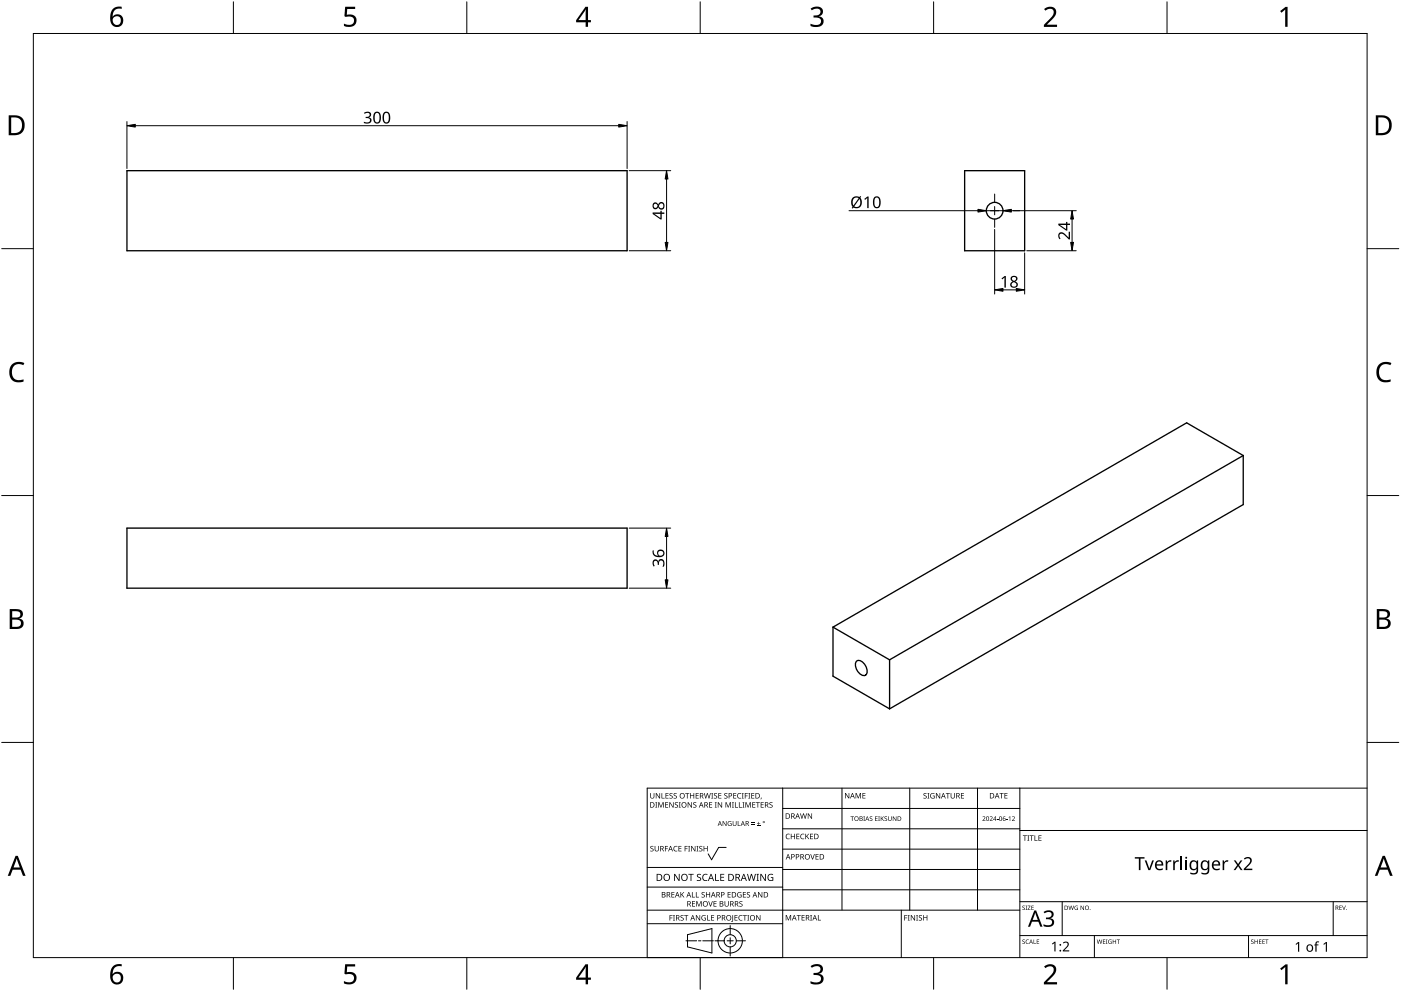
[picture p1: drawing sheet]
<svg xmlns="http://www.w3.org/2000/svg" width="420mm" height="297mm" viewBox="0 0 420 297" stroke-linecap="round" stroke-linejoin="round" font-family="sans-serif">
<g fill="none" stroke="#000" stroke-width=".4">
<path d="M38.1 51.2h150v24h-150zM289.3 51.2h18v24h-18zM372.8 136.5v14.7l-106 61.3M372.8 136.5l-106 61.3M372.8 136.5l-16.9-9.8-106.1 61.3M38.1 158.3h150v18h-150zM249.8 188l17 9.8M249.8 188v14.7l17 9.8M256.8 198.3a1.55 1.55 0 0 1 2.4 .7l.6 1.1a1.42 1.42 0 0 1 .3 1.5 1.42 1.42 0 0 1-1.4 .9 3.4 3.4 0 0 1-1.9-4.2zM266.8 197.8v14.7"/>
<circle cx="298.3" cy="63.2" r="2.5"/>
</g>
<path d="M10 10h400v277h-400z" fill="none" stroke="#000" stroke-width=".3"/>
<g fill="none" stroke="#000" stroke-width=".3">
<path d="M70 .5v9.5M140 .5v9.5M210 .5v9.5M280 .5v9.5M350 .5v9.5M.5 74.5h9.5M410 74.5h9.5M.5 148.5h9.5M410 148.5h9.5M.5 222.5h9.5M410 222.5h9.5M70 287v9.5"/>
<path d="M140 287v9.5M210 287v9.5M280 287v9.5M350 287v9.5"/>
</g>
<g fill="#000">
<path d="M103.5 2h3v.7h-2.4l-.1 1.7a1.98 1.98 0 0 1 2.4 .4 1.98 1.98 0 0 1 .2 2.5 2.88 2.88 0 0 1-3.5 .5v-.7a1.93 1.93 0 0 0 3-.6 1.37 1.37 0 0 0-.5-1.4 1.37 1.37 0 0 0-1.4-.1l-.5 .1-.4-.3zM243.1 2.6a2.32 2.32 0 0 1 3.7 .5 1.47 1.47 0 0 1-1.2 1.8 1.59 1.59 0 0 1 1.4 1.8 1.59 1.59 0 0 1-1.8 1.4l-2.1-.3v-.7a2.12 2.12 0 0 0 3.1-.5 1.21 1.21 0 0 0-1.6-1.3h-.6v-.7a1.53 1.53 0 0 0 2.1-1.1 1.49 1.49 0 0 0-2.6-.4zM313.1 2.7a2.03 2.03 0 0 1 2.1-.8 2.03 2.03 0 0 1 1.6 1.7 3.9 3.9 0 0 1-1.6 2.5l-1.2 1.3h3v.7h-3.9v-.6l1.5-1.6a2.56 2.56 0 0 0 1.3-2.9 1.62 1.62 0 0 0-2.4 .2zM383.9 3.3l1.6-1.2h.6v5.9h-.7l.1-5.2-1.2 1zM3.5 109.3a3.3 3.3 0 0 1 3.8-.5l-.3 .7a2.26 2.26 0 0 0-2.6 0 2.26 2.26 0 0 0-.8 2.6 2.12 2.12 0 0 0 3.1 1.7l.4-.1v.7a2.98 2.98 0 0 1-3.4-.4 2.98 2.98 0 0 1-.8-3.3zM413.5 109.3a3.3 3.3 0 0 1 3.8-.5l-.3 .7a2.26 2.26 0 0 0-2.7 0 2.26 2.26 0 0 0-.7 2.6 2.12 2.12 0 0 0 3.1 1.7l.4-.1v.7a2.98 2.98 0 0 1-3.4-.4 2.98 2.98 0 0 1-.8-3.3zM103.5 289h3v.7h-2.4l-.1 1.7a1.98 1.98 0 0 1 2.4 .4 1.98 1.98 0 0 1 .2 2.5 2.88 2.88 0 0 1-3.5 .4v-.6a1.93 1.93 0 0 0 3-.7 1.37 1.37 0 0 0-.5-1.3 1.37 1.37 0 0 0-1.4-.1l-.5 .1-.4-.3zM243.1 289.6a2.32 2.32 0 0 1 3.7 .5 1.47 1.47 0 0 1-1.2 1.8 1.59 1.59 0 0 1 1.4 1.8 1.59 1.59 0 0 1-1.8 1.4l-2.1-.3v-.7a2.12 2.12 0 0 0 3.1-.5 1.21 1.21 0 0 0-1.6-1.4h-.6v-.6a1.53 1.53 0 0 0 2.1-1.1 1.49 1.49 0 0 0-2.6-.4zM313.1 289.7a2.03 2.03 0 0 1 2.1-.8 2.03 2.03 0 0 1 1.6 1.7 3.9 3.9 0 0 1-1.6 2.5l-1.2 1.3h3v.7h-3.9v-.7l1.5-1.5a2.56 2.56 0 0 0 1.3-2.9 1.62 1.62 0 0 0-2.4 .2zM383.9 290.3l1.6-1.2h.6v5.9h-.7l.1-5.2-1.2 1z"/>
<path d="M33.9 2.6a2.88 2.88 0 0 1 2.6-.6v.7a2.02 2.02 0 0 0-2.7 2.3 1.83 1.83 0 0 1 2.6-.3 1.83 1.83 0 0 1 .3 2.6 2.07 2.07 0 0 1-2.6 .6 2.07 2.07 0 0 1-1.1-2.4 4 4 0 0 1 .9-2.9zM33.7 6.2a1.3 1.3 0 0 0 2.6 0 1.3 1.3 0 0 0-2.6 0z"/>
<path d="M175.6 2h.8v4h.8v.7h-.8v1.3h-.8v-1.3h-2.8v-.6zM175.6 2.8l-2.1 3.2h2.1z"/>
<path d="M2.6 34.6h1.8a2.99 2.99 0 0 1 3 3 2.99 2.99 0 0 1-3.1 2.9h-1.7zM3.4 35.2v4.7h.8a2.35 2.35 0 0 0 2.4-2.1 2.35 2.35 0 0 0-2-2.6z"/>
<path d="M412.6 34.6h1.8a2.99 2.99 0 0 1 3 3 2.99 2.99 0 0 1-3.1 2.9h-1.7zM413.3 35.2v4.7h.9a2.35 2.35 0 0 0 2.4-2.1 2.35 2.35 0 0 0-2-2.6z"/>
<path d="M2.9 182.6h1.7a1.68 1.68 0 0 1 2.3 1.7 1.37 1.37 0 0 1-1.2 1.1 1.61 1.61 0 0 1 1.4 2 1.61 1.61 0 0 1-2.1 1.1h-2.1zM3.7 185.7v2.2h1.2a1.13 1.13 0 0 0 1.4-1.1 1.13 1.13 0 0 0-1.5-1.1zM3.7 183.2v1.9h1.1a1.02 1.02 0 0 0 1.3-1 1.02 1.02 0 0 0-1.4-.9z"/>
<path d="M412.9 182.6h1.7a1.68 1.68 0 0 1 2.3 1.7 1.37 1.37 0 0 1-1.2 1.1 1.61 1.61 0 0 1 1.3 2 1.61 1.61 0 0 1-2 1.1h-2.1zM413.7 185.7v2.2h1.2a1.13 1.13 0 0 0 1.4-1.1 1.13 1.13 0 0 0-1.5-1.1zM413.7 183.2v1.9h1.1a1.02 1.02 0 0 0 1.3-1 1.02 1.02 0 0 0-1.5-.9z"/>
<path d="M4.7 256.5h.6l2.4 6h-.8l-.7-1.8h-2.4l-.7 1.8h-.8zM5 257.3l-.9 2.7h1.8z"/>
<path d="M414.7 256.5h.6l2.4 6h-.8l-.7-1.8h-2.4l-.7 1.8h-.8zM415 257.3l-1 2.7h1.9z"/>
<path d="M33.9 289.6a2.88 2.88 0 0 1 2.6-.6v.7a2.02 2.02 0 0 0-2.7 2.3 1.83 1.83 0 0 1 2.6-.3 1.83 1.83 0 0 1 .3 2.6 2.07 2.07 0 0 1-2.6 .6 2.07 2.07 0 0 1-1.1-2.4 4 4 0 0 1 .9-2.9zM33.7 293.2a1.3 1.3 0 0 0 2.6 0 1.3 1.3 0 0 0-2.6 0z"/>
<path d="M175.6 289h.8v4h.8v.7h-.8v1.3h-.8v-1.3h-2.8v-.6zM175.6 289.8l-2.1 3.2h2.1z"/>
</g>
<g fill="none" stroke="#000" stroke-width=".3">
<path d="M234.7 236.2v50.8h-40.6v-50.8h215.9M252.5 236.2v36.6M272.8 236.2v36.6M293.2 236.2v36.6M305.9 236.2v50.8M217.8 254h-2.3l-2.1 3.7-1-1.8M234.7 242.3h71.2M234.7 248.4h71.2M234.7 254.5h71.2M305.9 248.9h104.1M194.1 276.9h40.6M194.1 272.8h111.8"/>
<path d="M194.1 265.9h40.6M194.1 260h40.6M219 277.4v2.8M234.7 260.6h71.2M234.7 266.7h71.2M270.3 272.8v14.2M305.9 270.3h104.1M318.6 270.3v10.1M399.8 270.3v10.1M205.7 282h3.2M206.2 280.2l7.3-1.9v7.3l-7.3-1.8zM209.5 282h.7"/>
<path d="M210.8 282h3.2M214.4 282h2.8M218.1 282h1.8M219 281.1v1.8M219 283.8v2.8M220.8 282h2.8M305.9 280.4h104.1M328.2 280.4v6.6M374.4 280.4v6.6"/>
<circle cx="219" cy="282" r="1.83"/>
<circle cx="219" cy="282" r="3.7"/>
</g>
<g fill="#000">
<path d="M195 237.7h.2v1.1a.42 .42 0 0 0 .4 .4 .42 .42 0 0 0 .4-.4v-1.1h.2v1.1a.62 .62 0 0 1-.6 .6 .62 .62 0 0 1-.6-.6zM196.7 237.7h.2l.9 1.4v-1.4h.2v1.6h-.3l-.8-1.3v1.3h-.2zM198.4 237.7h.2v1.5h.7v.1h-.9zM199.6 237.7h.9v.2h-.7v.5h.6v.2h-.6v.6h.7v.1h-.9zM200.8 237.9l.6-.2 .3 .1v.2a.38 .38 0 0 0-.5-.2 .38 .38 0 0 0-.2 .5 .38 .38 0 0 0 .5 .2 .53 .53 0 0 1 .1 .8 .53 .53 0 0 1-.8 0v-.2a.41 .41 0 0 0 .6 .1 .41 .41 0 0 0 .1-.5 .41 .41 0 0 0-.5-.2zM202.1 237.9l.5-.2 .4 .1-.1 .2a.38 .38 0 0 0-.5-.2 .38 .38 0 0 0-.2 .5 .38 .38 0 0 0 .5 .2 .53 .53 0 0 1 .2 .8 .53 .53 0 0 1-.8 0v-.2a.41 .41 0 0 0 .5 .1 .41 .41 0 0 0 .2-.5 .41 .41 0 0 0-.6-.2zM205.5 237.7h1.2v.2h-.5v1.4h-.2v-1.4h-.5zM207 237.7h.2v.7h.8v-.7h.2v1.6h-.2v-.7h-.8v.7h-.2zM208.6 237.7h.9v.2h-.7v.5h.7v.2h-.7v.6h.7v.1h-.9zM211.1 237.7h.2l.4 1.4 .3-1.4h.2l.4 1.4 .4-1.4h.2l-.5 1.6h-.2l-.4-1.3-.3 1.3h-.3zM213.3 237.7h.6l-.2 .2v1.3l.2 .1h-.6l.2-.1v-1.3zM214.2 237.9l.5-.2 .4 .1-.1 .2a.38 .38 0 0 0-.5-.2 .38 .38 0 0 0-.2 .5 .38 .38 0 0 0 .5 .2 .53 .53 0 0 1 .2 .8 .53 .53 0 0 1-.8 0v-.2a.41 .41 0 0 0 .5 .1 .41 .41 0 0 0 .2-.5 .41 .41 0 0 0-.6-.2z"/>
<path d="M215.4 237.7h.9v.2h-.7v.5h.7v.2h-.7v.6h.7v.1h-.9zM217.3 237.9l.5-.2 .4 .1-.1 .2a.38 .38 0 0 0-.5-.2 .38 .38 0 0 0-.2 .5 .38 .38 0 0 0 .5 .2 .53 .53 0 0 1 .2 .8 .53 .53 0 0 1-.8 0v-.2a.41 .41 0 0 0 .5 .1 .41 .41 0 0 0 .2-.5 .41 .41 0 0 0-.6-.2zM219.9 237.7h.9v.2h-.7v.5h.7v.2h-.7v.6h.7v.1h-.9zM221.3 237.9l.6-.2 .4 .1-.1 .2a.65 .65 0 0 0-.9 .6 .65 .65 0 0 0 .9 .5 .77 .77 0 0 1-1.1-.1 .77 .77 0 0 1 .2-1.1zM222.5 237.7h.5l-.1 .2v1.3l.1 .1h-.5l.2-.1v-1.3zM223.4 237.7h.9v.2h-.7v.6h.6v.2h-.6v.6h-.2zM224.4 237.7h.6l-.2 .2v1.3l.2 .1h-.6l.2-.1v-1.3zM225.3 237.7h.9v.2h-.7v.5h.7v.2h-.7v.6h.7v.1h-.9zM228.2 239.1h.2l-.3 .5zM253.4 237.7h.3l.8 1.3v-1.3h.2v1.6h-.2l-.9-1.3v1.3h-.2zM256.6 237.7h.3l.5 1.3 .5-1.3h.3v1.6h-.2v-1.4l-.7 1.4-.5-1.4v1.4h-.2zM258.6 237.7h1v.2h-.7v.5h.6v.2h-.6v.5h.7v.2h-1z"/>
<path d="M277 237.9l.6-.2 .3 .1-.1 .2a.38 .38 0 0 0-.5-.2 .38 .38 0 0 0-.1 .5 .38 .38 0 0 0 .5 .2 .53 .53 0 0 1 .1 .8 .53 .53 0 0 1-.8 0v-.2a.41 .41 0 0 0 .6 .1 .41 .41 0 0 0 .1-.5 .41 .41 0 0 0-.5-.2zM278.1 237.7h.6l-.2 .2v1.3l.2 .1h-.6l.2-.1v-1.3zM279.2 237.9l.7-.2 .4 .1-.1 .2a.67 .67 0 0 0-1 .5 .67 .67 0 0 0 .9 .6v-.4h-.4v-.2h.6v.8a.88 .88 0 0 1-1.2-.2 .88 .88 0 0 1 .1-1.2zM280.7 237.7h.2l.9 1.4v-1.4h.2v1.6h-.3l-.8-1.3v1.3h-.2zM283.7 237.7h1.2v.2h-.5v1.4h-.2v-1.4h-.5zM285.1 237.7h.2v1.1a.42 .42 0 0 0 .4 .4 .42 .42 0 0 0 .4-.4v-1.1h.2v1.1a.62 .62 0 0 1-.6 .6 .62 .62 0 0 1-.6-.6zM288.2 237.7h.9v.2h-.7v.5h.7v.2h-.7v.6h.7v.1h-.9zM299.8 237.7h1.2v.2h-.5v1.4h-.2v-1.4h-.5zM301.2 237.7h.9v.2h-.7v.5h.7v.2h-.7v.5h.7v.2h-.9zM195.1 253.7l.6-.2 .3 .1-.1 .2a.38 .38 0 0 0-.5-.1 .38 .38 0 0 0-.1 .5 .38 .38 0 0 0 .4 .2 .53 .53 0 0 1 .2 .7 .53 .53 0 0 1-.8 .1v-.2a.41 .41 0 0 0 .6 .1 .41 .41 0 0 0 .1-.6 .41 .41 0 0 0-.6-.2zM196.5 240.4h.6l-.2 .2v1.3l.2 .2h-.6l.2-.2v-1.3zM196.3 253.6h.2v1a.42 .42 0 0 0 .5 .4 .42 .42 0 0 0 .4-.4v-1h.2v1a.62 .62 0 0 1-.6 .6 .62 .62 0 0 1-.7-.6z"/>
<path d="M197.4 240.4h.3l.5 1.4 .5-1.4h.3v1.7h-.2v-1.5l-.7 1.5-.5-1.5v1.5h-.2zM199.4 253.6h.9v.1h-.7v.6h.7v.2h-.7v.7h-.2zM199.5 240.4h.9v.2h-.7v.5h.6v.2h-.6v.6h.7v.2h-.9zM200.7 240.4h.3l.8 1.4v-1.4h.2v1.7h-.2l-.9-1.4v1.4h-.2zM202.2 253.8l.5-.3 .5 .1-.1 .2a.65 .65 0 0 0-.9 .6 .65 .65 0 0 0 .9 .6 .77 .77 0 0 1-1.1-.1 .77 .77 0 0 1 .2-1.1zM202.5 240.6l.5-.2 .3 .1v.2a.38 .38 0 0 0-.5-.2 .38 .38 0 0 0-.2 .5 .38 .38 0 0 0 .5 .2 .53 .53 0 0 1 .1 .8 .53 .53 0 0 1-.8 0l.1-.1a.41 .41 0 0 0 .5 0 .41 .41 0 0 0 .1-.5 .41 .41 0 0 0-.5-.2zM203.6 240.4h.6l-.2 .2v1.3l.2 .2h-.6l.2-.2v-1.3zM203.5 253.6h.9v.1h-.7v.6h.6v.1h-.6v.6h.7v.2h-.9zM205.3 253.6h.9v.1h-.7v.6h.7v.2h-.7v.7h-.2zM206.4 253.6h.6l-.2 .1v1.3l.2 .2h-.6l.2-.2v-1.3zM206.2 240.4h.3l.8 1.4v-1.4h.2v1.7h-.2l-.9-1.4v1.4h-.2zM207.3 253.6h.2l.9 1.3v-1.3h.2v1.6h-.3l-.8-1.4v1.4h-.2z"/>
<path d="M208 240.6l.5-.2 .3 .1v.2a.38 .38 0 0 0-.5-.2 .38 .38 0 0 0-.2 .5 .38 .38 0 0 0 .5 .2 .53 .53 0 0 1 .2 .8 .53 .53 0 0 1-.9 0l.1-.1a.41 .41 0 0 0 .5 0 .41 .41 0 0 0 .1-.5 .41 .41 0 0 0-.5-.2zM208.9 253.6h.6l-.2 .1v1.3l.2 .2h-.6l.2-.2v-1.3zM209.8 253.7l.5-.2 .3 .1v.2a.38 .38 0 0 0-.5-.1 .38 .38 0 0 0-.2 .5 .38 .38 0 0 0 .5 .2 .53 .53 0 0 1 .2 .7 .53 .53 0 0 1-.9 .1l.1-.2a.41 .41 0 0 0 .5 .1 .41 .41 0 0 0 .1-.6 .41 .41 0 0 0-.5-.2zM211 253.6h.2v.7h.8v-.7h.2v1.6h-.2v-.8h-.8v.8h-.2zM212.7 240.4h.9v.2h-.7v.5h.6v.2h-.6v.6h.7v.2h-.9zM214.4 240.4h.6l-.2 .2v1.3l.2 .2h-.6l.2-.2v-1.3zM215.3 240.4h.2l.9 1.4v-1.4h.2v1.7h-.3l-.8-1.4v1.4h-.2zM216.7 246.1h.2l.8 1.2v-1.2h.2v1.5h-.2l-.8-1.2v1.2h-.2zM217.6 240.4h.3l.5 1.4 .5-1.4h.3v1.7h-.2v-1.5l-.7 1.5-.5-1.5v1.5h-.2zM218.4 246.3l.6-.2 .4 .1-.2 .1a.6 .6 0 0 0-.8 .5 .6 .6 0 0 0 .8 .6v-.4l-.3-.2h.5v.7a.8 .8 0 0 1-1-.2 .8 .8 0 0 1 0-1zM219.5 240.4h.6l-.2 .2v1.3l.2 .2h-.6l.2-.2v-1.3zM220.4 240.4h.2v1.5h.7v.2h-.9z"/>
<path d="M219.7 246.1h.2v.9a.38 .38 0 0 0 .4 .4 .38 .38 0 0 0 .4-.4v-.9h.2v.9a.56 .56 0 0 1-.6 .6 .56 .56 0 0 1-.6-.6zM221.3 246.1h.1v1.3h.7v.2h-.8zM221.6 240.4h.2v1.5h.7v.2h-.9zM222.7 240.4h.5l-.1 .2v1.3l.1 .2h-.5l.1-.2v-1.3zM223.6 240.4h.3l.5 1.4 .5-1.4h.3v1.7h-.2v-1.5l-.7 1.5-.6-1.5v1.5h-.1zM225.3 247l1 .1zM225.3 246.6l1 .1zM225.6 240.4h.9v.2h-.7v.5h.7v.2h-.7v.6h.7v.2h-.9zM227 247.4l1 .2zM226.7 240.4h1.2v.2h-.5v1.5h-.2v-1.5h-.5zM227.4 246.3l.2 .5h.4l-.4 .1v.4l-.2-.4h-.4l.4-.1zM228.1 240.4h.9v.2h-.7v.5h.7v.2h-.7v.6h.7v.2h-.9z"/>
<path d="M230.8 240.6l.6-.2 .3 .1-.1 .2a.38 .38 0 0 0-.5-.2 .38 .38 0 0 0-.1 .5 .38 .38 0 0 0 .4 .2 .53 .53 0 0 1 .2 .8 .53 .53 0 0 1-.8 0v-.1a.41 .41 0 0 0 .6 0 .41 .41 0 0 0 .1-.5 .41 .41 0 0 0-.6-.2zM235.8 250.1l.6-.2 .5 .1-.1 .2a.65 .65 0 0 0-1 .5 .65 .65 0 0 0 1 .6 .77 .77 0 0 1-1.1-.1 .77 .77 0 0 1 .1-1.1zM237.2 249.9h.2v.7h.8v-.7h.2v1.6h-.2v-.7h-.8v.7h-.2zM238.8 249.9h.9v.2h-.7v.5h.7v.2h-.7v.5h.7v.2h-.9zM240.2 250.1l.6-.2 .4 .1v.2a.65 .65 0 0 0-1 .5 .65 .65 0 0 0 1 .6 .77 .77 0 0 1-1.1-.1 .77 .77 0 0 1 .1-1.1zM240 243.8h.2l.3 1.4 .4-1.4h.2l.4 1.4 .3-1.4h.2l-.4 1.6h-.2l-.4-1.4-.4 1.4h-.2zM241.5 249.9h.2v.8l.7-.8h.3l-.7 .7 .7 .9h-.2l-.6-.7-.2 .7h-.2zM243 256h.2l.5 1.4 .4-1.4h.3l-.6 1.6h-.2zM242.3 243.8h.2l.9 1.3-.1-1.3h.2v1.6h-.2l-.9-1.3v1.3h-.1zM242.9 249.9h.9v.2h-.7v.5h.7v.2h-.7v.5h.7v.2h-.9zM244.6 256h.9v.2h-.7v.5h.6v.2h-.6v.5h.7v.2h-.9zM255.1 244.7h1l-.4 .1v1.3h-.2v-1.3z"/>
<path d="M258.9 244.7h.5l-.2 .1 .2 1.3h-.5l.2-.2zM260.9 244.8l.4-.1 .3 .2a.33 .33 0 0 0-.5-.1 .33 .33 0 0 0-.1 .5 .33 .33 0 0 0 .5 .1 .43 .43 0 0 1-.1 .7 .43 .43 0 0 1-.6-.3 .33 .33 0 0 0 .5 .2 .33 .33 0 0 0 0-.5l-.4-.3zM262.4 244.7h.8l-.6 .1v.5h.6l-.6 .1v.5l.6 .2h-.8zM263.4 244.7h.5l-.2 .1 .2 1.3h-.5l.1-.2zM264.1 244.7h.2v.7l.8-.7-.5 .6 .5 .8-.7-.7-.1 .7h-.2zM265.3 244.8l.5-.1 .2 .2a.33 .33 0 0 0-.5-.1 .33 .33 0 0 0-.1 .5 .33 .33 0 0 0 .5 .1 .43 .43 0 0 1 0 .7 .43 .43 0 0 1-.7-.3 .33 .33 0 0 0 .5 .2 .33 .33 0 0 0 .1-.5l-.5-.3zM266.3 244.7h.2v.9a.35 .35 0 0 0 .4 .3 .35 .35 0 0 0 .3-.3v-.9h.2v.9a.52 .52 0 0 1-.5 .5 .52 .52 0 0 1-.6-.5zM267.7 244.7h.2l.8 1.1v-1.1h.1v1.4h-.2l-.7-1.2v1.2h-.2zM294.7 244.8a.49 .49 0 0 1 .7 .1 .49 .49 0 0 1-.3 .7l-.3 .3 .7 .2h-.9l.4-.5a.37 .37 0 0 0 .4-.6 .37 .37 0 0 0-.7-.1zM296.8 244.8a.49 .49 0 0 1 .8 .1 .49 .49 0 0 1-.3 .7l-.3 .3 .7 .2h-.9l.4-.5a.37 .37 0 0 0 .3-.6 .37 .37 0 0 0-.6-.1zM299 245.5l.4 .1zM301.8 245.5l.4 .1z"/>
<path d="M302.5 245l.5-.3v1.4h-.2v-1.2zM303.5 244.8a.49 .49 0 0 1 .8 .1 .49 .49 0 0 1-.3 .7l-.3 .3 .7 .2h-.9l.3-.5a.37 .37 0 0 0 .4-.6 .37 .37 0 0 0-.6-.1zM306.8 250.4h1.2v.2h-.5v1.4h-.2v-1.4h-.5zM308.1 250.4h.6l-.2 .2v1.3l.2 .1h-.6l.2-.1v-1.3zM308.8 250.4h1.2v.2h-.5v1.4h-.2v-1.4h-.5zM310.2 250.4h.3v1.4h.7v.2h-1zM311.4 250.4h.9v.2h-.7v.5h.7v.2h-.7v.5h.7v.2h-.9zM349.6 257.9h.4l.1 .5 .5-.5h.7l-.1 .4h-.6l-.4 .5-.1 2h-.5zM351.8 257.9h.4l.1 .5 .5-.5h.7v.4h-.7l-.4 .5-.1 2h-.5zM366.7 257.9h.4v.5l.5-.5h.8l-.1 .4h-.6l-.4 .5-.2 2h-.4zM370 257.9h.6l.7 1.1 .7-1.1h.6l-1 1.4 1 1.5h-.5l-.8-1.2-.8 1.2h-.5l1-1.5zM200.8 274.3h.9v.2h-.7v.5h.7v.2h-.7v.7h-.2z"/>
<path d="M201.4 267.4h.9v.2h-.7v.5h.6v.1h-.6v.6h.7v.2h-.9zM201.8 274.3h.6l-.2 .2v1.3l.2 .1h-.6l.2-.1v-1.3zM202.2 261.9h.3l1.1 1.8v-1.8h.2v2.1h-.3l-1.1-1.7v1.7h-.2zM204.1 274.4l.6-.1 .3 .1v.1a.38 .38 0 0 0-.5-.1 .38 .38 0 0 0-.2 .5 .38 .38 0 0 0 .5 .2 .53 .53 0 0 1 .1 .8 .53 .53 0 0 1-.8 0l.1-.2a.41 .41 0 0 0 .5 .1 .41 .41 0 0 0 .1-.6 .41 .41 0 0 0-.5-.1zM204.1 267.4h.2v.8l.7-.8h.2l-.6 .7 .7 .9h-.3l-.6-.8-.1 .8h-.2zM205.2 274.3h1.2v.2h-.5v1.4h-.2v-1.4h-.5zM206.4 261.9h1.6v.3h-.6v1.8h-.3v-1.8h-.7zM207.5 267.4h.2v1.4h.7v.2h-.9zM207.5 270.1h.9v.2h-.7v.5h.7v.2h-.7v.6h.7v.1h-.9zM208.7 267.4h.2v1.4h.7v.2h-.9zM208.8 270.1h.3l.5 1.3 .5-1.3h.3v1.6h-.2v-1.4l-.7 1.4-.5-1.4v1.4h-.2zM208.7 274.3h.2l.9 1.3v-1.3h.2v1.6h-.3l-.8-1.3v1.3h-.2z"/>
<path d="M209.1 262.1l.4-.2 .7 .1-.2 .2a.44 .44 0 0 0-.7 .2 .44 .44 0 0 0 .5 .5 .66 .66 0 0 1 .4 1 .66 .66 0 0 1-1 .1h-.2v-.3l.3 .1a.47 .47 0 0 0 .7-.3 .47 .47 0 0 0-.6-.5l-.4-.3zM210.6 274.5l.7-.2 .4 .1-.1 .1a.67 .67 0 0 0-1 .5 .67 .67 0 0 0 .9 .7v-.5h-.4v-.1h.6v.8a.88 .88 0 0 1-1.2-.2 .88 .88 0 0 1 .1-1.2zM210.5 267.5l.5-.1 .4 .1-.1 .1a.38 .38 0 0 0-.5-.1 .38 .38 0 0 0-.2 .5 .38 .38 0 0 0 .5 .2 .53 .53 0 0 1 .2 .8 .53 .53 0 0 1-.8 0v-.2a.41 .41 0 0 0 .5 .1 .41 .41 0 0 0 .1-.6 .41 .41 0 0 0-.5-.1zM210.9 262.2l.7-.3 .6 .1-.1 .3a.84 .84 0 0 0-1.2 .7 .84 .84 0 0 0 1.2 .8v.2a1.1 1.1 0 0 1-1.4-.4 1.1 1.1 0 0 1 .2-1.4zM212.1 274.3h.2v1.4h.7v.2h-.9zM212.4 270.1h.2l.5 1.4 .5-1.4h.2l-.6 1.6h-.2zM211.7 267.4h.2v.7h.9v-.7h.2v1.6h-.2v-.8h-.9v.8h-.2zM213.3 274.3h.9v.2h-.7v.5h.6v.2h-.6v.5h.7v.2h-.9zM214.5 261.9h.2v1.9h1v.2h-1.2zM214 270.1h.9v.2h-.7v.5h.7v.2h-.7v.6h.7v.1h-.9zM216 261.9h1.2v.3h-.9v.6h.8v.3h-.8v.7h.9v.2h-1.2zM217.3 270.1h.2v1.1a.42 .42 0 0 0 .4 .4 .42 .42 0 0 0 .4-.4v-1.1h.2v1.1a.62 .62 0 0 1-.6 .6 .62 .62 0 0 1-.6-.6z"/>
<path d="M218.2 267.4h.9v.2h-.7v.5h.7v.1h-.7v.6h.7v.2h-.9zM219.6 274.3h.3l-.1 1.7-.5 .3v-.2l.3-.1zM220.3 274.3h.9v.2h-.7v.5h.6v.2h-.6v.5h.7v.2h-.9zM221.3 267.6l.7-.2 .4 .1-.1 .1a.67 .67 0 0 0-1 .5 .67 .67 0 0 0 .9 .7v-.5h-.4v-.2h.6v.8a.88 .88 0 0 1-1.2-.1 .88 .88 0 0 1 .1-1.2zM221.7 274.5l.5-.2 .5 .1-.1 .1a.65 .65 0 0 0-.9 .6 .65 .65 0 0 0 .9 .6 .77 .77 0 0 1-1.1-.1 .77 .77 0 0 1 .2-1.1zM221.8 270.3l.5-.2 .4 .1-.1 .2a.38 .38 0 0 0-.5-.2 .38 .38 0 0 0-.2 .5 .38 .38 0 0 0 .5 .2 .53 .53 0 0 1 .2 .8 .53 .53 0 0 1-.8 0v-.2a.41 .41 0 0 0 .5 .1 .41 .41 0 0 0 .2-.5 .41 .41 0 0 0-.6-.2zM222.8 274.3h1.2v.2h-.5v1.4h-.2v-1.4h-.5zM222.8 267.4h.9v.2h-.7v.5h.7v.1h-.7v.6h.7v.2h-.9zM224.1 274.3h.6l-.2 .2v1.3l.2 .1h-.6l.2-.1v-1.3zM224 267.5l.6-.1 .3 .1v.1a.38 .38 0 0 0-.5-.1 .38 .38 0 0 0-.2 .5 .38 .38 0 0 0 .5 .2 .53 .53 0 0 1 .1 .8 .53 .53 0 0 1-.8 0l.1-.2a.41 .41 0 0 0 .5 .1 .41 .41 0 0 0 .1-.6 .41 .41 0 0 0-.5-.1zM224 261.9h.3l.4 1.8 .5-1.8h.3l.5 1.8 .4-1.8h.3l-.6 2.1h-.2l-.5-1.8-.5 1.8h-.3zM226.9 261.9h.7l-.2 .3v1.6l.2 .2h-.7l.2-.2v-1.6z"/>
<path d="M226.8 274.3h.2l.9 1.3v-1.3h.2v1.6h-.3l-.8-1.3v1.3h-.2zM227.3 267.4h.3l.8 1.3v-1.3h.2v1.6h-.2l-.9-1.3v1.3h-.2zM228 261.9h.3l1.2 1.8-.1-1.8h.3v2.1h-.3l-1.1-1.7v1.7h-.3zM230.5 262.2l.9-.3 .5 .1-.1 .3a.87 .87 0 0 0-1.4 .6 .87 .87 0 0 0 1.2 .9v-.6h-.4v-.3h.7v1.1a1.15 1.15 0 0 1-1.5-.3 1.15 1.15 0 0 1 .1-1.5zM235.6 274.3h.3l.5 1.3 .6-1.3h.3v1.6h-.2v-1.4l-.7 1.4-.6-1.4v1.4h-.2zM238.9 274.3h1.3v.2h-.5v1.4h-.2v-1.4h-.6zM240.4 274.3h.9v.2h-.7v.5h.7v.1h-.7v.6h.7v.2h-.9zM242.9 274.3h.6l-.2 .1v1.3l.2 .2h-.6l.2-.2v-1.3zM245.3 274.3h.2v1.4h.7v.2h-.9zM271.2 274.3h.9v.2h-.7v.5h.7v.2h-.7v.7h-.2zM272.2 274.3h.6l-.2 .2v1.3l.2 .1h-.6l.2-.1v-1.3zM273.1 274.3h.3l.8 1.3v-1.3h.2v1.6h-.2l-.9-1.3v1.3h-.2z"/>
<path d="M274.7 274.3h.6l-.2 .2v1.3l.2 .1h-.6l.2-.1v-1.3zM275.6 274.4l.6-.1 .3 .1v.1a.38 .38 0 0 0-.5-.1 .38 .38 0 0 0-.2 .5 .38 .38 0 0 0 .5 .2 .53 .53 0 0 1 .1 .8 .53 .53 0 0 1-.8 0v-.2a.41 .41 0 0 0 .6 .1 .41 .41 0 0 0 .1-.6 .41 .41 0 0 0-.5-.1zM276.9 274.3h.2v.7h.8v-.7h.2v1.6h-.2v-.7h-.8v.7h-.2zM306.7 271.6l.4-.2 .2 .2a.32 .32 0 0 0-.4 0 .32 .32 0 0 0-.1 .4 .32 .32 0 0 0 .4 .1 .41 .41 0 0 1 0 .7 .41 .41 0 0 1-.6-.2 .31 .31 0 0 0 .4 .1 .31 .31 0 0 0 .1-.5l-.5-.2zM307.6 271.5h.4l-.1 .1 .1 1.2h-.4l.1-.2zM308.2 271.5h.8l-.6 1.1 .7 .2h-.9l.6-1.2zM309.3 271.5h.7l-.5 .1v.4h.5l-.5 .1v.5l.5 .2h-.7zM313 273.4a1.69 1.69 0 0 1 1.8-.6 1.69 1.69 0 0 1 1.2 1.5l-.4 .7-.6 .2a1.31 1.31 0 0 1 1.2 1.5 1.31 1.31 0 0 1-1.5 1.1l-1.8-.2v-.6a1.73 1.73 0 0 0 2.6-.4 .99 .99 0 0 0-1.3-1.1h-.5v-.5a1.13 1.13 0 0 0 1.2-.1 1.13 1.13 0 0 0 .4-1.1 1.42 1.42 0 0 0-2 0zM320.4 271.5h.2l.3 1.1 .3-1.1h.1l.3 1.1 .3-1.1h.2l-.4 1.3h-.1l-.3-1.2-.4 1.2h-.1zM322.4 271.6l.9-.1-.3 .1a.53 .53 0 0 0-.6 .6 .53 .53 0 0 0 .7 .4v-.4l-.3-.1h.5v.6a.71 .71 0 0 1-.9-.1 .71 .71 0 0 1 0-1zM324.1 271.5l.9 1-.1-1h.2v1.3l-.9-1.1-.1 1.1zM340.3 256.9h2.9v.5h-1.2v3.4h-.5v-3.4h-1.2z"/>
<path d="M343.3 257.9h.5l.9 2.5 .9-2.5h.5l-1.1 2.9h-.6zM354.1 256.7h.5v4.1h-.5zM355.5 257.9h.5v2.9h-.5zM373 257.3a1.26 1.26 0 0 1 1.8-.4 1.26 1.26 0 0 1 .4 1.7l-1.6 1.8h2v.4h-2.6v-.4l1.5-1.6a.89 .89 0 0 0 .2-1.4 .89 .89 0 0 0-1.4 .2zM401.7 271.4h.7l-.6 .2v.4h.6l-.6 .1v.5l.6 .1h-.7zM402.5 271.4h.2l.4 1.2 .3-1.2h.2l-.5 1.3zM306.7 281.7l.4-.1 .2 .2a.32 .32 0 0 0-.4-.1 .32 .32 0 0 0-.1 .5 .32 .32 0 0 0 .4 .1 .41 .41 0 0 1 0 .6 .41 .41 0 0 1-.6-.2 .31 .31 0 0 0 .4 .2 .31 .31 0 0 0 .1-.5l-.5-.3zM307.8 281.8l.4-.2 .4 .1-.1 .1a.52 .52 0 0 0-.7 .5 .52 .52 0 0 0 .7 .4 .61 .61 0 0 1-.9 0 .61 .61 0 0 1 .2-.9zM310 281.6h.1v1.2l.6 .1h-.7zM310.9 281.6h.7l-.5 .2v.4h.5l-.5 .1v.5l.5 .1h-.7zM315.5 282.9l1.1-.6v2.9h-.4v-2.6l-.5 .5zM318.8 282.6a1.01 1.01 0 0 1 1.6-.1 1.01 1.01 0 0 1-.5 1.6l-.7 .8h1.5v.3h-2v-.3l1.1-1.1a.69 .69 0 0 0 .3-1.1 .69 .69 0 0 0-1.1 .1z"/>
<path d="M328.9 281.6h.2l.3 1.1 .3-1.1h.1l.3 1.1 .3-1.1h.2l-.4 1.3h-.1l-.4-1.1-.3 1.1h-.1zM330.8 281.6h.7l-.6 .2v.4h.6l-.6 .1v.5l.6 .1h-.7zM331.7 281.6h.4l-.1 .1 .1 1.2h-.4l.1-.1zM332.5 281.8l.9-.1-.2 .1a.53 .53 0 0 0-.7 .5 .53 .53 0 0 0 .7 .5v-.4l-.2-.2h.4v.7a.71 .71 0 0 1-.9-.2 .71 .71 0 0 1 0-.9zM333.7 281.6h.2v.6h.6v-.6h.2v1.3h-.2v-.6h-.6v.6h-.2zM334.9 281.6h1l-.4 .2v1.1h-.2v-1.1zM375.2 281.7l.5-.1 .2 .2a.32 .32 0 0 0-.4-.1 .32 .32 0 0 0-.1 .5 .32 .32 0 0 0 .4 .1 .41 .41 0 0 1 0 .6 .41 .41 0 0 1-.6-.2 .31 .31 0 0 0 .4 .2 .31 .31 0 0 0 .1-.5l-.5-.3zM376.2 281.6h.2v.6h.7v-.6h.1v1.3h-.1v-.6h-.7v.6h-.2zM377.6 281.6h.7l-.6 .2v.4h.6l-.6 .1v.5l.6 .1h-.7zM378.6 281.6h.7l-.5 .2v.4h.5l-.5 .1v.5l.5 .1h-.7zM379.4 281.6h1l-.4 .2v1.1h-.2v-1.1zM388.5 283l1.1-.6v2.9h-.3v-2.6l-.6 .5z"/>
<path d="M394.7 282.3l.9-.1-.1 .3h-.5l-.1 .2-.1 .4h.6v.3h-.6v1.9h-.3v-1.9h-.4l.4-.3zM396.9 283l1.1-.6v2.9h-.4v-2.6l-.5 .5z"/>
<path d="M203.7 238.5a.81 .81 0 0 1 1.6 0 .81 .81 0 0 1-1.6 0zM204.1 238.5a.6 .6 0 0 0 1.2 0 .6 .6 0 0 0-1.2 0z"/>
<path d="M209.9 237.7h.4a.47 .47 0 0 1 .6 .3 .47 .47 0 0 1-.3 .6l.5 .7h-.3l-.4-.6h-.3v.6h-.2zM210.1 237.9v.6h.2a.31 .31 0 0 0 .4-.3 .31 .31 0 0 0-.4-.3z"/>
<path d="M218.5 237.7h.5a.54 .54 0 0 1 .6 .7 .54 .54 0 0 1-.9 .3v.6h-.2zM218.7 237.9v.6a.39 .39 0 0 0 .7-.3 .39 .39 0 0 0-.7-.3z"/>
<path d="M226.6 237.7h.5a.81 .81 0 0 1 .8 .9 .81 .81 0 0 1-.9 .7h-.4zM226.8 237.9v1.3h.2a.64 .64 0 0 0 .7-.6 .64 .64 0 0 0-.7-.7z"/>
<path d="M255.6 237.7h.1l.7 1.6h-.2l-.2-.5h-.7l-.2 .5h-.2zM255.6 237.9l-.2 .7h.5z"/>
<path d="M282.8 237.7h.2l.6 1.6h-.2l-.2-.5h-.6l-.2 .5h-.2zM282.9 237.9l-.2 .8h.5z"/>
<path d="M286.8 237.7h.4a.47 .47 0 0 1 .6 .3 .47 .47 0 0 1-.3 .6l.4 .7h-.2l-.4-.6h-.3v.6h-.2zM287 237.9v.6h.2a.31 .31 0 0 0 .4-.3 .31 .31 0 0 0-.4-.3z"/>
<path d="M296.9 237.7h.5a.81 .81 0 0 1 .8 .8 .81 .81 0 0 1-.9 .8h-.4zM297.1 237.9v1.2h.2a.64 .64 0 0 0 .7-.6 .64 .64 0 0 0-.7-.6z"/>
<path d="M298.9 237.7h.2l.7 1.6h-.3l-.2-.5h-.6l-.2 .5h-.2zM299 237.9l-.2 .7h.5z"/>
<path d="M195 240.4h.5a.81 .81 0 0 1 .8 .9 .81 .81 0 0 1-.9 .8h-.4zM195.2 240.6v1.3h.2a.64 .64 0 0 0 .7-.6 .64 .64 0 0 0-.6-.7z"/>
<path d="M198 253.6h.5a.47 .47 0 0 1 .5 .3 .47 .47 0 0 1-.3 .6l.5 .7h-.3l-.4-.7h-.3v.7h-.2zM198.2 253.7v.6h.3a.31 .31 0 0 0 .3-.3 .31 .31 0 0 0-.4-.3z"/>
<path d="M201 253.6h.2l.6 1.6h-.2l-.2-.5h-.6l-.2 .5h-.2zM201.1 253.8l-.3 .7h.6z"/>
<path d="M204.3 241.3a.81 .81 0 0 1 1.6 0 .81 .81 0 0 1-1.6 0zM204.6 241.3a.6 .6 0 0 0 1.2 0 .6 .6 0 0 0-1.2 0z"/>
<path d="M210.2 240.4h.2l.6 1.7h-.2l-.2-.5h-.6l-.2 .5h-.2zM210.3 240.7l-.3 .7h.6z"/>
<path d="M211.2 240.4h.5a.47 .47 0 0 1 .6 .4 .47 .47 0 0 1-.3 .5l.4 .8h-.2l-.4-.7h-.4v.7h-.2zM211.4 240.6v.6h.3a.31 .31 0 0 0 .4-.3 .31 .31 0 0 0-.4-.3z"/>
<path d="M215.8 246.1l.7 1.5-.3-.5h-.6l-.4 .5zM215.9 246.3l-.3 .6h.5z"/>
<path d="M222.7 246.1l.7 1.5-.3-.5h-.6l-.4 .5zM222.8 246.3l-.3 .6h.5z"/>
<path d="M223.6 246.1h.4a.42 .42 0 0 1 .5 .3 .42 .42 0 0 1-.2 .5l.4 .7h-.2l-.4-.6h-.3v.6h-.2zM223.8 246.3v.5h.2a.28 .28 0 0 0 .4-.3 .28 .28 0 0 0-.4-.2z"/>
<path d="M228.7 246.4a.35 .35 0 0 1 .7 0 .35 .35 0 0 1-.7 0zM228.9 246.4a.2 .2 0 0 0 .4 0 .2 .2 0 0 0-.4 0z"/>
<path d="M229.4 240.4h.4a.47 .47 0 0 1 .6 .4 .47 .47 0 0 1-.3 .5l.5 .8h-.3l-.4-.7h-.3v.7h-.2zM229.6 240.6v.6h.2a.31 .31 0 0 0 .4-.3 .31 .31 0 0 0-.4-.3z"/>
<path d="M236.3 256h.1l.7 1.6h-.2l-.2-.5h-.7l-.2 .5h-.2zM236.3 256.2l-.2 .7h.5z"/>
<path d="M235.6 243.8h.5a.81 .81 0 0 1 .8 .8 .81 .81 0 0 1-.8 .8h-.5zM235.8 244v1.2h.3a.64 .64 0 0 0 .6-.6 .64 .64 0 0 0-.6-.6z"/>
<path d="M237.3 243.8h.4a.47 .47 0 0 1 .6 .3 .47 .47 0 0 1-.3 .6l.4 .7h-.2l-.4-.7h-.3v.7h-.2zM237.5 244v.6h.2a.31 .31 0 0 0 .4-.3 .31 .31 0 0 0-.4-.3z"/>
<path d="M237.3 256h.4a.54 .54 0 0 1 .6 .7 .54 .54 0 0 1-.8 .3v.6h-.2zM237.5 256.2v.6a.39 .39 0 0 0 .6-.3 .39 .39 0 0 0-.6-.3z"/>
<path d="M238.7 256h.4a.54 .54 0 0 1 .6 .7 .54 .54 0 0 1-.8 .3v.6h-.2zM238.9 256.2v.6a.39 .39 0 0 0 .6-.3 .39 .39 0 0 0-.6-.3z"/>
<path d="M239.1 243.8h.2l.6 1.6h-.2l-.2-.5h-.6l-.2 .5h-.2zM239.2 244l-.3 .7h.6z"/>
<path d="M240 256h.5a.47 .47 0 0 1 .6 .3 .47 .47 0 0 1-.3 .6l.4 .7h-.2l-.4-.6h-.4v.6h-.2zM240.2 256.2v.6h.3a.31 .31 0 0 0 .4-.3 .31 .31 0 0 0-.4-.3z"/>
<path d="M241.2 256.8a.85 .85 0 0 1 1.7 0 .85 .85 0 0 1-1.7 0zM241.6 256.8a.6 .6 0 0 0 1.2 0 .6 .6 0 0 0-1.2 0z"/>
<path d="M244.2 249.9h.5a.81 .81 0 0 1 .8 .8 .81 .81 0 0 1-.9 .8h-.4zM244.4 250.1v1.3h.2a.64 .64 0 0 0 .7-.7 .64 .64 0 0 0-.6-.6z"/>
<path d="M245.8 256h.5a.81 .81 0 0 1 .8 .8 .81 .81 0 0 1-.8 .8h-.5zM246 256.2v1.3h.3a.64 .64 0 0 0 .6-.7 .64 .64 0 0 0-.6-.6z"/>
<path d="M256.1 245.4a.7 .7 0 0 1 1.4 0 .7 .7 0 0 1-1.4 0zM256.4 245.4a.5 .5 0 0 0 1 0 .5 .5 0 0 0-1 0z"/>
<path d="M257.8 244.7h.4a.35 .35 0 0 1 .5 .2 .35 .35 0 0 1-.3 .4 .37 .37 0 0 1 .3 .5 .37 .37 0 0 1-.4 .3h-.5zM258 245.4v.5h.2a.26 .26 0 0 0 .4-.2 .26 .26 0 0 0-.4-.3zM258 244.8v.5h.2a.23 .23 0 0 0 .3-.3 .23 .23 0 0 0-.3-.2z"/>
<path d="M260 244.7l.7 1.4-.3-.5h-.6l-.3 .5zM260.1 244.9l-.2 .6h.4z"/>
<path d="M269.2 244.7l.8 .1 .3 .4a.66 .66 0 0 1-.7 .9h-.4zM269.4 244.8v1.1h.4l.3-.3v-.5z"/>
<path d="M295.9 244.8l.4-.1 .3 .3v.7l-.3 .4-.3-.1-.2-.3zM296 244.9l-.1 .1a.49 .49 0 0 0-.1 .6 .49 .49 0 0 0 .6 .3 .53 .53 0 0 0 .2-.7 .53 .53 0 0 0-.6-.3z"/>
<path d="M298.5 244.7h.2v.9h.2l-.2 .5-.2-.4h-.6zM298.5 244.9l-.5 .7h.5z"/>
<path d="M299.8 244.8l.4-.1 .3 .3v.7l-.3 .4-.3-.1-.2-.3zM299.9 244.9l-.1 .1a.49 .49 0 0 0-.1 .6 .49 .49 0 0 0 .5 .3 .53 .53 0 0 0 .2-.7 .53 .53 0 0 0-.5-.3z"/>
<path d="M300.9 244.8l.6-.1-.5 .2-.1 .5a.46 .46 0 0 1 .7 .2 .46 .46 0 0 1-.5 .6 .46 .46 0 0 1-.4-.6zM300.9 245.6a.3 .3 0 0 0 .6 0 .3 .3 0 0 0-.6 0z"/>
<path d="M198.5 267.4h.4a.42 .42 0 0 1 .6 .2 .42 .42 0 0 1-.3 .6 .44 .44 0 0 1 .4 .5 .44 .44 0 0 1-.6 .3h-.5zM198.7 268.2v.6h.3a.31 .31 0 0 0 .4-.3 .31 .31 0 0 0-.4-.3zM198.7 267.6v.5h.3a.28 .28 0 0 0 .3-.3 .28 .28 0 0 0-.4-.2z"/>
<path d="M196.9 261.9h.7a1.05 1.05 0 0 1 1 1.1 1.05 1.05 0 0 1-1.1 1h-.6zM197.2 262.2v1.6h.3a.83 .83 0 0 0 .8-.8 .83 .83 0 0 0-.8-.8z"/>
<path d="M199.9 267.4h.5a.47 .47 0 0 1 .6 .3 .47 .47 0 0 1-.3 .6l.4 .7h-.2l-.4-.7h-.3v.7h-.3zM200.2 267.6v.6h.2a.31 .31 0 0 0 .4-.3 .31 .31 0 0 0-.4-.3z"/>
<path d="M199.2 262.2a1.02 1.02 0 0 1 1.5 .1 1.02 1.02 0 0 1-.2 1.5 1.02 1.02 0 0 1-1.5-.5zM199.5 262.3a.83 .83 0 0 0-.2 1.2 .83 .83 0 0 0 1.1 .2l.1-.2a.81 .81 0 0 0 0-1.1 .81 .81 0 0 0-1-.1z"/>
<path d="M202.7 274.3h.5a.47 .47 0 0 1 .6 .3 .47 .47 0 0 1-.3 .6l.4 .7h-.2l-.4-.7h-.4v.7h-.2zM202.9 274.5v.6h.3a.31 .31 0 0 0 .4-.3 .31 .31 0 0 0-.4-.3z"/>
<path d="M203 267.4h.2l.6 1.6h-.2l-.2-.5h-.6l-.2 .5h-.2zM203.1 267.6l-.2 .7h.5z"/>
<path d="M204.5 262.2a1.02 1.02 0 0 1 1.6 .1 1.02 1.02 0 0 1-.3 1.5 1.02 1.02 0 0 1-1.5-.5zM204.8 262.3a.83 .83 0 0 0-.2 1.2 .83 .83 0 0 0 1.1 .2l.2-.2a.81 .81 0 0 0-.1-1.1 .81 .81 0 0 0-1-.1z"/>
<path d="M206.1 270.1h.5a.47 .47 0 0 1 .5 .3 .47 .47 0 0 1-.3 .6l.5 .7h-.3l-.3-.6h-.4v.6h-.2zM206.3 270.3v.6h.3a.31 .31 0 0 0 .4-.3 .31 .31 0 0 0-.4-.3z"/>
<path d="M206.5 267.4h.2l.6 1.6h-.2l-.2-.5h-.7l-.2 .5h-.2zM206.6 267.6l-.3 .7h.5z"/>
<path d="M207.7 274.3h.1l.7 1.6h-.2l-.2-.5h-.7l-.2 .5h-.2zM207.7 274.5l-.2 .7h.5z"/>
<path d="M210.7 270.9a.81 .81 0 0 1 1.6 0 .81 .81 0 0 1-1.6 0zM211 270.9a.6 .6 0 0 0 1.2 0 .6 .6 0 0 0-1.2 0z"/>
<path d="M213.1 261.9h.3l.8 2.1h-.3l-.3-.6h-.8l-.2 .6h-.3zM213.2 262.2l-.3 1h.7z"/>
<path d="M213.8 267.4h.2l.6 1.6h-.2l-.2-.5h-.6l-.2 .5h-.2zM213.9 267.6l-.3 .7h.6z"/>
<path d="M214.9 267.4h.4a.47 .47 0 0 1 .6 .3 .47 .47 0 0 1-.3 .6l.4 .7h-.2l-.4-.7h-.3v.7h-.2zM215.1 267.6v.6h.2a.31 .31 0 0 0 .4-.3 .31 .31 0 0 0-.4-.3z"/>
<path d="M215.8 270.1h.5a.42 .42 0 0 1 .6 .2 .42 .42 0 0 1-.3 .6 .44 .44 0 0 1 .4 .5 .44 .44 0 0 1-.6 .3h-.6zM216 271v.6h.4a.31 .31 0 0 0 .4-.3 .31 .31 0 0 0-.4-.3zM216 270.3v.5h.3a.28 .28 0 0 0 .4-.3 .28 .28 0 0 0-.4-.2z"/>
<path d="M215.1 274.3h.4a.54 .54 0 0 1 .6 .7 .54 .54 0 0 1-.8 .3v.6h-.2zM215.3 274.5v.6a.39 .39 0 0 0 .6-.3 .39 .39 0 0 0-.6-.3z"/>
<path d="M216.5 274.3h.4a.47 .47 0 0 1 .6 .3 .47 .47 0 0 1-.3 .6l.4 .7h-.2l-.4-.7h-.3v.7h-.2zM216.7 274.5v.6h.2a.31 .31 0 0 0 .4-.3 .31 .31 0 0 0-.4-.3z"/>
<path d="M216.3 267.4h.4a.54 .54 0 0 1 .6 .6 .54 .54 0 0 1-.8 .4v.6h-.2zM216.5 267.6v.6a.39 .39 0 0 0 .6-.3 .39 .39 0 0 0-.6-.3z"/>
<path d="M219 270.1h.4a.47 .47 0 0 1 .6 .3 .47 .47 0 0 1-.3 .6l.4 .7h-.2l-.4-.6h-.3v.6h-.2zM219.2 270.3v.6h.2a.31 .31 0 0 0 .4-.3 .31 .31 0 0 0-.4-.3z"/>
<path d="M217.7 275.1a.81 .81 0 0 1 1.6 0 .81 .81 0 0 1-1.6 0zM218 275.1a.6 .6 0 0 0 1.2 0 .6 .6 0 0 0-1.2 0z"/>
<path d="M218.4 261.9h.7a1.05 1.05 0 0 1 1 1.1 1.05 1.05 0 0 1-1.1 1h-.6zM218.7 262.2v1.6h.3a.83 .83 0 0 0 .8-.8 .83 .83 0 0 0-.8-.8z"/>
<path d="M220.4 270.1h.4a.47 .47 0 0 1 .6 .3 .47 .47 0 0 1-.3 .6l.4 .7h-.2l-.4-.6h-.3v.6h-.2zM220.6 270.3v.6h.2a.31 .31 0 0 0 .4-.3 .31 .31 0 0 0-.4-.3z"/>
<path d="M219.5 267.4h.5a.81 .81 0 0 1 .8 .8 .81 .81 0 0 1-.9 .8h-.4zM219.7 267.6v1.2h.2a.64 .64 0 0 0 .7-.6 .64 .64 0 0 0-.6-.6z"/>
<path d="M220.6 261.9h.5a.61 .61 0 0 1 .8 .5 .61 .61 0 0 1-.4 .7l.6 .9h-.3l-.5-.8h-.5v.8h-.2zM220.8 262.2v.8h.3a.4 .4 0 0 0 .5-.4 .4 .4 0 0 0-.5-.4z"/>
<path d="M222.9 261.9h.3l.8 2.1h-.3l-.2-.6h-.9l-.2 .6h-.3zM223.1 262.2l-.4 1h.7z"/>
<path d="M224.8 275.1a.81 .81 0 0 1 1.6 0 .81 .81 0 0 1-1.6 0zM225.1 275.1a.6 .6 0 0 0 1.2 0 .6 .6 0 0 0-1.2 0z"/>
<path d="M226.3 267.4h.2l.6 1.6h-.2l-.2-.5h-.6l-.2 .5h-.2zM226.4 267.6l-.3 .7h.5z"/>
<path d="M229.1 267.4h.5a.81 .81 0 0 1 .8 .8 .81 .81 0 0 1-.9 .8h-.4zM229.3 267.6v1.2h.2a.64 .64 0 0 0 .6-.6 .64 .64 0 0 0-.6-.6z"/>
<path d="M238.1 274.3h.2l.6 1.6h-.2l-.2-.5h-.6l-.2 .5h-.2zM238.2 274.5l-.3 .7h.6z"/>
<path d="M241.7 274.3h.4a.47 .47 0 0 1 .6 .3 .47 .47 0 0 1-.3 .6l.4 .7h-.2l-.4-.7h-.3v.7h-.2zM241.9 274.5v.6h.2a.31 .31 0 0 0 .4-.4 .31 .31 0 0 0-.4-.2z"/>
<path d="M244.3 274.3h.1l.7 1.6h-.2l-.2-.5h-.7l-.2 .5h-.2zM244.3 274.5l-.2 .7h.5z"/>
<path d="M310.2 272.9h.5l1.9 4.9h-.6l-.6-1.5h-1.9l-.6 1.5h-.6zM310.5 273.5l-.8 2.2h1.5z"/>
<path d="M319.3 271.5h.7l.3 .5a.61 .61 0 0 1-.7 .8h-.3zM319.4 271.6v1h.5l.2-.8z"/>
<path d="M325.3 272.1a.65 .65 0 0 1 1.3 0 .65 .65 0 0 1-1.3 0zM325.6 272.1a.48 .48 0 0 0 .9 0 .48 .48 0 0 0-.9 0z"/>
<path d="M346.7 258.3a1.25 1.25 0 0 1 1.6-.3 1.25 1.25 0 0 1 .6 1.4h-2a1.11 1.11 0 0 0 .6 1.1 1.11 1.11 0 0 0 1.2-.2v.4a1.58 1.58 0 0 1-2.1-.3 1.58 1.58 0 0 1 .1-2.1zM347.1 258.4l-.2 .7h1.5a.73 .73 0 0 0-.4-.8 .73 .73 0 0 0-.9 .1z"/>
<path d="M357.2 258.1l.9-.3 .8 .5v-.4h.4v3a1.46 1.46 0 0 1-2.3 1v-.4a1.08 1.08 0 0 0 1.1 .3 1.08 1.08 0 0 0 .7-1l.1-.4a1.28 1.28 0 0 1-1.7 .2 1.28 1.28 0 0 1-.4-1.6zM357.5 258.4l-.2 .5a.99 .99 0 0 0 0 1.2 .99 .99 0 0 0 1.2 .2 1.14 1.14 0 0 0 .4-1.3 1.14 1.14 0 0 0-1.2-.7z"/>
<path d="M360.6 258.1l.8-.3 .8 .5 .1-.4h.4v3a1.46 1.46 0 0 1-2.4 1v-.4a1.08 1.08 0 0 0 1.2 .3 1.08 1.08 0 0 0 .7-1v-.4a1.28 1.28 0 0 1-1.7 .2 1.28 1.28 0 0 1-.4-1.6zM360.9 258.4l-.3 .5a.99 .99 0 0 0 .1 1.2 .99 .99 0 0 0 1.2 .2 1.14 1.14 0 0 0 .3-1.3 1.14 1.14 0 0 0-1.2-.7z"/>
<path d="M363.8 258.3a1.25 1.25 0 0 1 1.5-.3 1.25 1.25 0 0 1 .6 1.4h-2a1.11 1.11 0 0 0 .7 1.1 1.11 1.11 0 0 0 1.2-.2v.4a1.58 1.58 0 0 1-2.1-.3 1.58 1.58 0 0 1 .1-2.1zM364.2 258.4l-.3 .7h1.5a.73 .73 0 0 0-.4-.8 .73 .73 0 0 0-.8 .1z"/>
<path d="M400.5 271.4h.4a.37 .37 0 0 1 .5 .3 .37 .37 0 0 1-.3 .5l.4 .5-.5-.5h-.3v.5h-.2zM400.7 271.6v.5h.2a.25 .25 0 0 0 .3-.3 .25 .25 0 0 0-.3-.2z"/>
<path d="M309.1 281.6l.7 1.3-.3-.4h-.6l-.3 .4zM309.2 281.8l-.2 .6h.4z"/>
<path d="M391.6 284.2a1.1 1.1 0 0 1 2.2 0 1.1 1.1 0 0 1-2.2 0zM392.4 283.5a.8 .8 0 0 0-.2 1.1 .8 .8 0 0 0 1.1 .2l.1-.4a.71 .71 0 0 0-.1-.9 .71 .71 0 0 0-.9 0z"/>
<circle cx="355.8" cy="257.1" r=".3"/>
<circle cx="326.9" cy="272.7" r=".12"/>
<circle cx="403.8" cy="272.6" r=".12"/>
<circle cx="318" cy="285" r=".26"/>
<circle cx="318" cy="283.2" r=".27"/>
</g>
<path d="M298.3 58.2v2.5M293.3 63.2h2.5M297 63.2h2.5M298.3 61.9v2.5M298.3 65.7v2.5M300.8 63.2h2.5" fill="none" stroke="#000" stroke-width=".3"/>
<g fill="none" stroke="#000" stroke-width=".3">
<path d="M38.1 36.4v14.1M40.6 37.7h145M188.1 36.4v14.1M188.7 51.2h12.5M199.9 53.7v19M188.7 75.2h12.5M254.6 63.2h38.7M295.8 63.2h5M298.3 68.8v19.3M303.3 63.2h19.5M307.3 75.8v12.3M307.9 75.2h14.9"/>
<path d="M321.5 65.7v7M300.8 86.9h4M188.7 158.3h12.5M188.7 176.3h12.5M199.9 160.8v13"/>
</g>
<path d="M38.1 37.7l2.5-.4v.8zM185.6 37.3l2.5 .4-2.5 .4zM199.9 51.2l.4 2.5h-.8zM199.5 72.7h.8l-.4 2.5zM293.3 62.7l2.5 .5-2.5 .4zM300.8 63.2l2.5-.5v.9zM321.5 63.2l.4 2.5h-.8zM321.1 72.7h.8l-.4 2.5zM298.3 86.9l2.5-.4v.8zM304.8 86.5l2.5 .4-2.5 .4zM199.9 158.3l.4 2.5h-.8zM199.5 173.8h.8l-.4 2.5z" fill="#000" stroke="#000" stroke-width=".3"/>
<g fill="#000">
<path d="M109.1 33.8a1.21 1.21 0 0 1 1.3-.4 1.21 1.21 0 0 1 .9 1.1l-.3 .5-.4 .2a.98 .98 0 0 1 .8 1.2 .98 .98 0 0 1-1.3 .7l-1-.2v-.4l.5 .1a.81 .81 0 0 0 1 0 .81 .81 0 0 0 .2-1l-1.1-.2v-.4a.76 .76 0 0 0 .9-.1 .76 .76 0 0 0 .1-.9l-.7-.1-.6 .2zM259.2 59.6l.9-.7h.4v3.5h-.4v-3.1l-.7 .6zM317.6 69.9a1.5 1.5 0 0 1 2.2 .6l.7 .7v-1.7h.4v2.3h-.4l-1.2-1.3a.83 .83 0 0 0-1.4-.4 .83 .83 0 0 0 .2 1.4l-.3 .2a1.47 1.47 0 0 1-.2-1.8zM300.4 83.5l.9-.8h.4v3.5h-.5l.1-3-.7 .5zM195.9 167.9a.85 .85 0 0 1 .9-.2 .85 .85 0 0 1 .6 .7 .97 .97 0 0 1 1.2-.8 .97 .97 0 0 1 .7 1.3l-.2 1h-.4l.2-.5a.81 .81 0 0 0 0-1.1 .81 .81 0 0 0-1-.2l-.3 1.2h-.4a.76 .76 0 0 0 0-.9 .76 .76 0 0 0-1-.1l-.1 .7 .3 .6-.3 .2a1.65 1.65 0 0 1-.2-1.9z"/>
<path d="M112.4 33.7a1.26 1.26 0 0 1 1.5 .1 1.26 1.26 0 0 1 .3 1.5 1.27 1.27 0 0 1-.3 1.4 1.27 1.27 0 0 1-1.4 .2 2.75 2.75 0 0 1-.1-3.2zM112.6 34a2.16 2.16 0 0 0 .3 2.7 .95 .95 0 0 0 .9-1.4 1 1 0 0 0-.9-1.4z"/>
<path d="M115.2 33.7a1.26 1.26 0 0 1 1.5 .1 1.26 1.26 0 0 1 .3 1.5 1.27 1.27 0 0 1-.3 1.4 1.27 1.27 0 0 1-1.4 .2 2.75 2.75 0 0 1-.1-3.2zM115.4 34a2.16 2.16 0 0 0 .3 2.7 .95 .95 0 0 0 .9-1.4 1 1 0 0 0-.9-1.4z"/>
<path d="M196 60.8l.8-.1 .6 .6a1.03 1.03 0 0 1 1.4-.7 1.03 1.03 0 0 1 .4 1.6 .94 .94 0 0 1-.9 .6 .94 .94 0 0 1-.9-.7 .94 .94 0 0 1-1.3 .5 .94 .94 0 0 1-.3-1.3zM197.6 61.7a.7 .7 0 0 0 1.4 0 .7 .7 0 0 0-1.4 0zM196 61.7a.6 .6 0 0 0 1.2 0 .6 .6 0 0 0-1.2 0z"/>
<path d="M195.7 63.7h2.4v-.5h.3v.5h.8v.4h-.8v1.7h-.3l-2.4-1.7zM196.2 64.1l1.9 1.3v-1.3z"/>
<path d="M255.7 59.3l1-.5 1 .3 .3-.4 .3 .2-.3 .4a1.8 1.8 0 0 1 .3 2.3 1.8 1.8 0 0 1-2.3 .6l-.3 .3-.3-.2 .3-.3a2.31 2.31 0 0 1 0-2.7zM257.8 59.6l-1.6 2.3a1.29 1.29 0 0 0 1.6-.3 1.29 1.29 0 0 0 .1-1.5zM256.1 59.5a1.93 1.93 0 0 0-.2 2.1l1.6-2.2-.8-.2z"/>
<path d="M262.2 59.1a1.26 1.26 0 0 1 1.6 .1 1.26 1.26 0 0 1 .3 1.4 1.27 1.27 0 0 1-.3 1.5 1.27 1.27 0 0 1-1.5 .2 2.75 2.75 0 0 1-.1-3.2zM262.5 59.4a2.16 2.16 0 0 0 .3 2.6 .95 .95 0 0 0 .9-1.4 1 1 0 0 0-.9-1.4z"/>
<path d="M317.4 67h2.3v-.5h.4v.5h.8v.4h-.8v1.7h-.4l-2.3-1.6zM317.8 67.4l1.9 1.3v-1.3z"/>
<path d="M303.2 83a1.01 1.01 0 0 1 1.3-.3 1.01 1.01 0 0 1 .5 1.3l-.5 .4a1.03 1.03 0 0 1 .7 1.4 1.03 1.03 0 0 1-1.6 .4 .94 .94 0 0 1-.6-.9 .94 .94 0 0 1 .7-.9l-.6-.6zM303.4 85.3a.69 .69 0 0 0 1.3 0 .69 .69 0 0 0-1.3 0zM303.5 83.6a.6 .6 0 0 0 1.2 0 .6 .6 0 0 0-1.2 0z"/>
<path d="M195.7 165h.4a1.18 1.18 0 0 0 1.4 1.6 1.11 1.11 0 0 1 .1-1.7 1.11 1.11 0 0 1 1.6 .3 1.11 1.11 0 0 1-.5 1.6 1.91 1.91 0 0 1-2 .1 1.91 1.91 0 0 1-1-1.7zM197.4 165.9a.76 .76 0 0 0 1.5 0 .76 .76 0 0 0-1.5 0z"/>
</g>
</svg>
